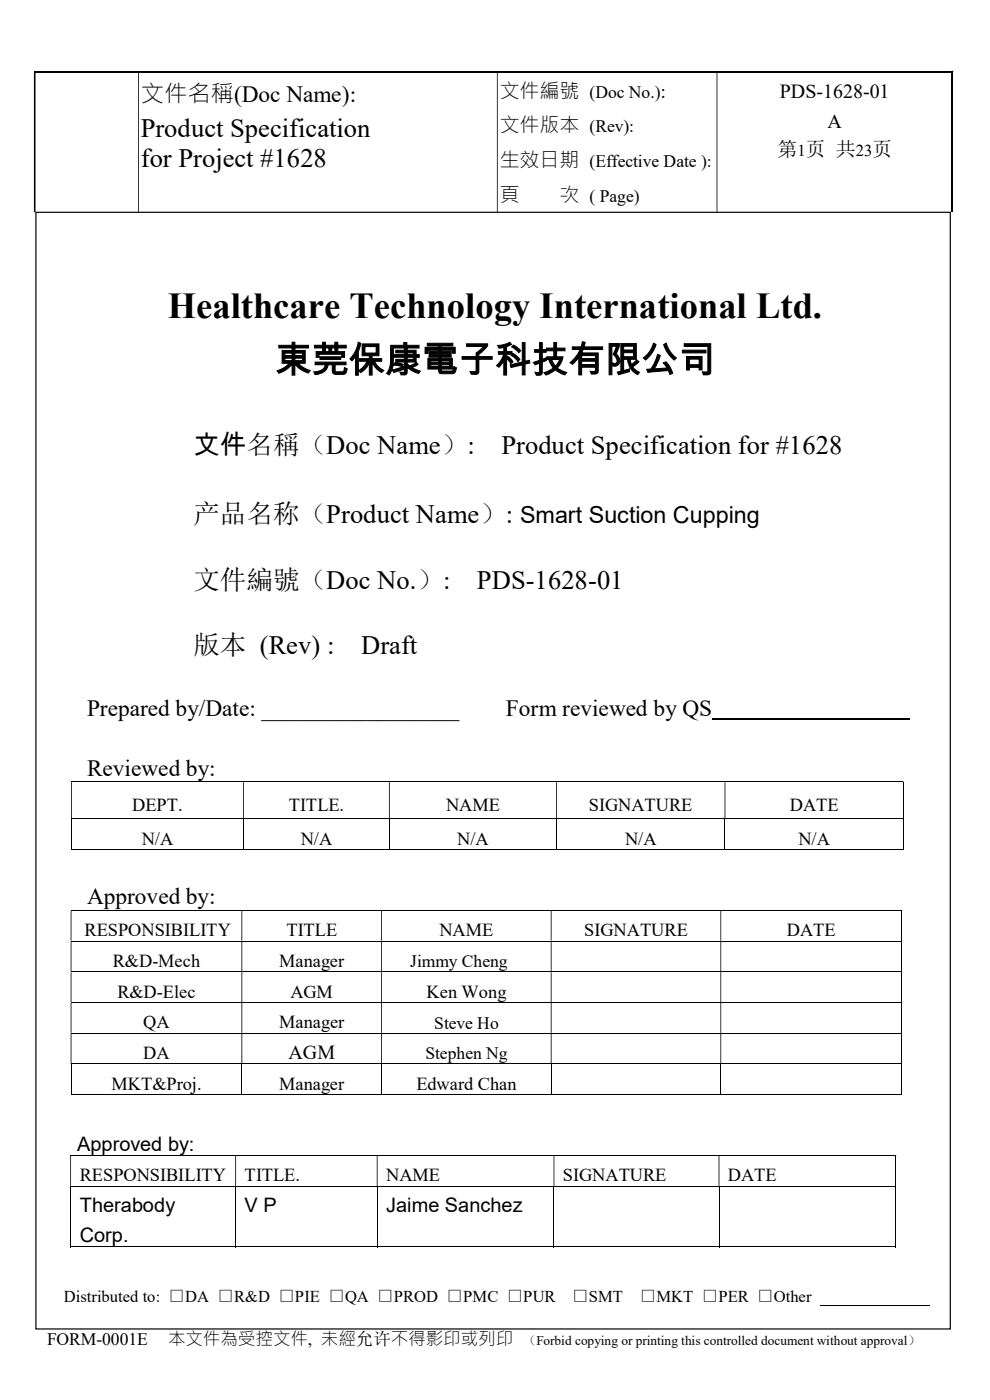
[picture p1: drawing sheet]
<svg xmlns="http://www.w3.org/2000/svg" width="210mm" height="297mm" viewBox="0 0 210 297" stroke-linecap="round" stroke-linejoin="round" font-family="sans-serif">
<defs><g id="words">
<g font-size="7.7">
<text x="35.6" y="67.5">Healthcare Technology International Ltd.</text>
<text x="58.4" y="79">東莞保康電子科技有限公司</text>
</g>
<g font-size="5.6">
<text x="29.8" y="29">Product Specification</text>
<text x="29.8" y="35.5">for Project #1628</text>
<text x="41" y="96.2">文件名稱（Doc Name）:</text>
<text x="106.4" y="96.2">Product Specification for #1628</text>
<text x="41" y="111">产品名称（Product Name）:</text>
<text x="41" y="124.9">文件編號（Doc No.）:</text>
<text x="101.2" y="124.9">PDS-1628-01</text>
<text x="41" y="138.7">版本 (Rev) :</text>
<text x="76.6" y="138.7">Draft</text>
</g>
<g font-size="5">
<text x="29.8" y="21.7">文件名稱(Doc Name):</text>
<text x="110.3" y="111">Smart Suction Cupping</text>
<text x="18.5" y="151.9">Prepared by/Date: _________________</text>
<text x="107.3" y="151.9">Form reviewed by QS</text>
<text x="18.5" y="164.6">Reviewed by:</text>
<text x="18.5" y="191.9">Approved by:</text>
</g>
<g font-size="4.2">
<text x="106" y="20.8">文件編號</text>
<text x="140.1" y="20.8">:</text>
<text x="165.4" y="20.7">PDS-1628-01</text>
<text x="106" y="28.1">文件版本</text>
<text x="175.6" y="27.1">A</text>
<text x="106" y="35.4">生效日期</text>
<text x="164.9" y="33.2">第 页 共</text>
<text x="185.1" y="33.2">页</text>
<text x="106" y="42.8">頁</text>
<text x="118.7" y="42.8">次</text>
<text x="61.2" y="224.6">AGM</text>
<text x="16.3" y="244.1">Approved by:</text>
<text x="16.9" y="257.2">Therabody</text>
<text x="51.9" y="257.2">V P</text>
<text x="81.9" y="257.2">Jaime Sanchez</text>
<text x="16.9" y="263.5">Corp.</text>
</g>
<g font-size="3.9">
<text x="28.1" y="172">DEPT.</text>
<text x="61.2" y="172">TITLE.</text>
<text x="94.6" y="172">NAME</text>
<text x="124.9" y="172">SIGNATURE</text>
<text x="167.5" y="172">DATE</text>
<text x="30.1" y="179.2">N/A</text>
<text x="63.8" y="179.2">N/A</text>
<text x="97" y="179.2">N/A</text>
<text x="132.6" y="179.2">N/A</text>
<text x="169.4" y="179.2">N/A</text>
<text x="17.9" y="198.6">RESPONSIBILITY</text>
<text x="60.7" y="198.6">TITLE</text>
<text x="93.2" y="198.6">NAME</text>
<text x="123.9" y="198.6">SIGNATURE</text>
<text x="166.9" y="198.6">DATE</text>
<text x="23.9" y="205.1">R&amp;D-Mech</text>
<text x="59.2" y="205.1">Manager</text>
<text x="24.9" y="211.7">R&amp;D-Elec</text>
<text x="61.6" y="211.7">AGM</text>
<text x="90.5" y="211.7">Ken Wong</text>
<text x="30.4" y="218.2">QA</text>
<text x="59.2" y="218.2">Manager</text>
<text x="30.4" y="224.7">DA</text>
<text x="23.7" y="231.3">MKT&amp;Proj.</text>
<text x="59.2" y="231.3">Manager</text>
<text x="88.3" y="231.3">Edward Chan</text>
<text x="16.9" y="250.7">RESPONSIBILITY</text>
<text x="51.9" y="250.7">TITLE.</text>
<text x="81.9" y="250.7">NAME</text>
<text x="119.4" y="250.7">SIGNATURE</text>
<text x="154.4" y="250.7">DATE</text>
</g>
<g font-size="3.7">
<text x="125.1" y="20.8">(Doc No.)</text>
<text x="125.1" y="28.1">(Rev):</text>
<text x="125.1" y="35.4">(Effective Date ):</text>
<text x="125.1" y="42.8">( Page)</text>
<text x="87" y="205.2">Jimmy Cheng</text>
<text x="92.1" y="218.2">Steve Ho</text>
<text x="90.3" y="224.7">Stephen Ng</text>
<text x="10" y="285.3">FORM-0001E</text>
<text x="35.6" y="285.3">本文件為受控文件, 未經允许不得影印或列印</text>
</g>
<g font-size="3.5">
<text x="169.2" y="33.2">1</text>
<text x="181.5" y="33.2">23</text>
<text x="13.5" y="276.3">Distributed to: □DA □R&amp;D □PIE □QA □PROD □PMC □PUR</text>
<text x="121.4" y="276.3">□SMT</text>
<text x="135.7" y="276.3">□MKT □PER □Other</text>
</g>
<text font-size="2.8" x="111" y="285.3">（Forbid copying or printing this controlled document without approval）</text>
</g></defs>
<path d="M7.6 45h194v236.9h-194zM151.1 152.6h42" fill="none" stroke="#000" stroke-width=".25"/>
<path d="M7.2 15.2h194.7M202.1 15.4v29.6" fill="none" stroke="#000" stroke-width=".34"/>
<g fill="#000">
<path d="M201.9 15h.3v.4h-.3zM7.2 15.4h.3v29.6h-.3zM29.3 15.4h.2v29.6h-.2zM105.4 15.4h.2v29.6h-.2zM152 15.4h.2v29.6h-.2z" fill-rule="evenodd"/>
<path d="M191.5 165.8h.2v.1h-.2zM15.1 165.9h.1v7.7h-.1zM51.6 165.9h.1v7.7h-.1zM82.5 165.9h.2v7.7h-.2zM118 165.9h.2v7.7h-.2zM153.7 165.9h.2v7.7h-.2z" fill-rule="evenodd"/>
<path d="M191.2 193h.2v.2h-.2zM15 193.2h.2v6.4h-.2zM51.2 193.2h.2v6.4h-.2zM80.9 193.2h.1v6.4h-.1zM116.8 193.2h.2v6.4h-.2zM152.8 193.2h.2v6.4h-.2z" fill-rule="evenodd"/>
<path d="M191.2 199.6h.2v.1h-.2zM15 199.7h.2v6.4h-.2zM51.2 199.7h.2v6.4h-.2zM80.9 199.7h.1v6.4h-.1zM116.8 199.7h.2v6.4h-.2zM152.8 199.7h.2v6.4h-.2z" fill-rule="evenodd"/>
<path d="M191.2 206.1h.2v.1h-.2zM15 206.2h.2v6.4h-.2zM51.2 206.2h.2v6.4h-.2zM80.9 206.2h.1v6.4h-.1zM116.8 206.2h.2v6.4h-.2zM152.8 206.2h.2v6.4h-.2z" fill-rule="evenodd"/>
<path d="M191.2 212.6h.2v.2h-.2zM15 212.8h.2v6.3h-.2zM51.2 212.8h.2v6.3h-.2zM80.9 212.8h.1v6.3h-.1zM116.8 212.8h.2v6.3h-.2zM152.8 212.8h.2v6.3h-.2z" fill-rule="evenodd"/>
<path d="M191.2 219.1h.2v.2h-.2zM15 219.3h.2v6.3h-.2zM51.2 219.3h.2v6.3h-.2zM80.9 219.3h.1v6.3h-.1zM116.8 219.3h.2v6.3h-.2zM152.8 219.3h.2v6.3h-.2z" fill-rule="evenodd"/>
<path d="M189.9 245.1h.2v.1h-.2zM14.9 245.2h.2v6.4h-.2zM49.9 245.2h.2v6.4h-.2zM79.9 245.2h.2v6.4h-.2zM117.4 245.2h.2v6.4h-.2zM152.4 245.2h.2v6.4h-.2z" fill-rule="evenodd"/>
</g>
<g fill="none" stroke="#000" stroke-width=".21">
<path d="M15.1 165.9h176.4M15.1 173.7h176.4M15.2 173.8v6.5M51.6 173.8v6.5M82.6 173.8v6.5M118.1 173.8v6.5M153.8 173.8v6.5M191.6 165.9v7.7M191.6 173.8v6.5M15 193.1h176.2M15 199.6h176.2M15.1 180.3h36.5"/>
<path d="M51.7 180.3h30.8M82.7 180.3h35.3M118.2 180.3h35.5M153.9 180.3h37.6M191.3 193.2v6.4M191.3 199.7v6.4M15 206.2h176.2M15 212.7h176.2M15 219.2h176.2M191.3 206.2v6.4M191.3 212.8v6.3M191.3 219.3v6.3"/>
<path d="M15 225.7h176.2M15 232.3h36.2M15.1 225.8v6.6M51.3 225.8v6.6M51.4 232.3h29.5M80.9 225.8v6.6M81 232.3h35.8M116.9 225.8v6.6M117 232.3h35.8M152.9 225.8v6.6M153 232.3h38.2M191.3 225.8v6.6"/>
<path d="M14.9 245.2h175M14.9 251.7h175M15 251.8v12.8M50 251.8v12.8M80 251.8v12.8M117.5 251.8v12.8M152.5 251.8v12.8M190 245.2v6.4M190 251.8v12.8M14.9 264.5h35M50.1 264.5h29.8M80.1 264.5h37.3"/>
<path d="M117.6 264.5h34.8M152.6 264.5h37.3M173.9 276.9h23.3"/>
</g>
<path d="M191.5 173.6h.2v.2h-.2zM191.5 180.2h.2v.1h-.2zM191.2 225.6h.2v.2h-.2zM191.2 232.2h.2v.2h-.2zM189.9 251.6h.2v.2h-.2zM189.9 264.5h.2v.1h-.2z" fill="#000"/>
<use href="#words"/>
</svg>
